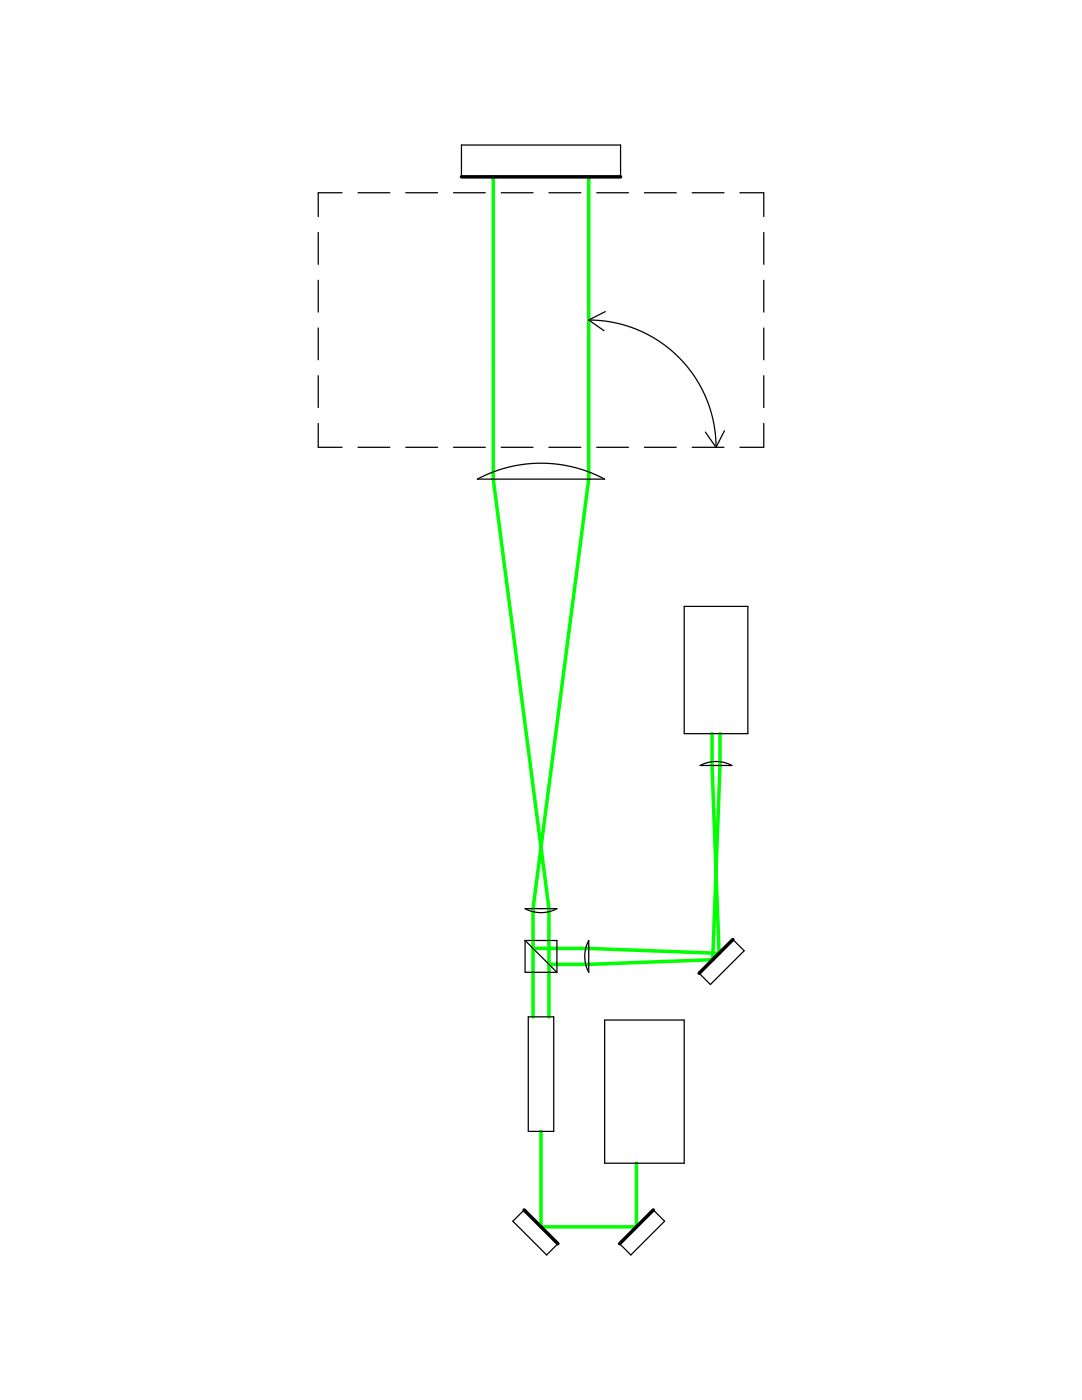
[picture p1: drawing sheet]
<svg xmlns="http://www.w3.org/2000/svg" width="216mm" height="279mm" viewBox="0 0 216 279" stroke-linecap="round" stroke-linejoin="round" font-family="sans-serif">
<path d="M98.4 35.3v60.3l11.1 85.7v21.6M117.5 35.3v60.3l-11.1 85.7v21.6M142.1 146.4v6.4l1.4 37.5-26-1h-11.1M143.7 146.4v6.4l-1.5 38.7-24.7 1h-8M107.9 225.8v19h19.1v-12.7" fill="none" stroke="#0f0" stroke-width=".7"/>
<g fill="none" stroke="#000" stroke-width=".25">
<path d="M68.3 38.5h-4.8v4.7M71.4 38.5h6.4M81 38.5h6.3M90.5 38.5h6.3M92.1 28.9h31.7v6.4h-31.7zM100 38.5h6.4M109.5 38.5h6.4M119.1 38.5h6.3M128.6 38.5h6.3M138.1 38.5h6.4M147.6 38.5h4.8v4.7M63.5 46.4v6.4"/>
<path d="M63.5 55.9v6.4M152.4 46.4v6.4M152.4 55.9v6.4M63.5 65.5v6.3M63.5 75v6.3M117.5 63.9l2.5 .1 2.4 .4 2.4 .6 2.4 .8 2.2 1 2.1 1.3 2 1.5 1.9 1.7 1.7 1.8 1.5 2 1.3 2.2 1 2.2 .9 2.3 .6 2.4 .3 2.5 .2 2.6M117.5 63.9l3 2.1M120.8 62.2l-3.3 1.7M152.4 65.5v6.3M152.4 75v6.3M63.5 84.5v4.8h4.8M71.4 89.3h6.4"/>
<path d="M81 89.3h6.3M90.5 89.3h6.3M95.2 95.6l3.1-1.4 3.2-1 3.2-.6 3.3-.2 3.3 .2 3.2 .7 3.2 .9 2.9 1.4zM100 89.3h6.4M109.5 89.3h6.4M119.1 89.3h6.3M128.6 89.3h6.3M138.1 89.3h6.4M140.8 86.2l2.1 3.1M144.6 86l-1.7 3.3M152.4 84.5v4.8h-4.8M136.5 121h12.7v25.4h-12.7z"/>
<path d="M139.7 152.8l1.5-.6 1.7-.2 1.6 .2 1.5 .6zM104.8 181.3h6.3l-1.5 .6-1.7 .2-1.6-.2zM104.8 187.7h6.3v6.3M104.8 187.7v6.3h6.3M104.8 187.7l6.3 6.3M117.5 187.7v6.3l-.6-1.5-.2-1.6 .2-1.7zM139.5 194.2l6.7-6.7 2.3 2.2-6.7 6.8zM105.4 202.9h5.1v22.9h-5.1zM120.6 203.6h15.9v28.5h-15.9zM102.3 243.7l2.3-2.2 6.7 6.7-2.2 2.3zM123.6 248.2l6.8-6.7 2.2 2.2-6.7 6.8z"/>
</g>
<path d="M92.1 35.3h31.7M146.2 187.5l-6.7 6.7M104.6 241.5l6.7 6.7M130.4 241.5l-6.8 6.7" fill="none" stroke="#000" stroke-width=".7"/>
</svg>
